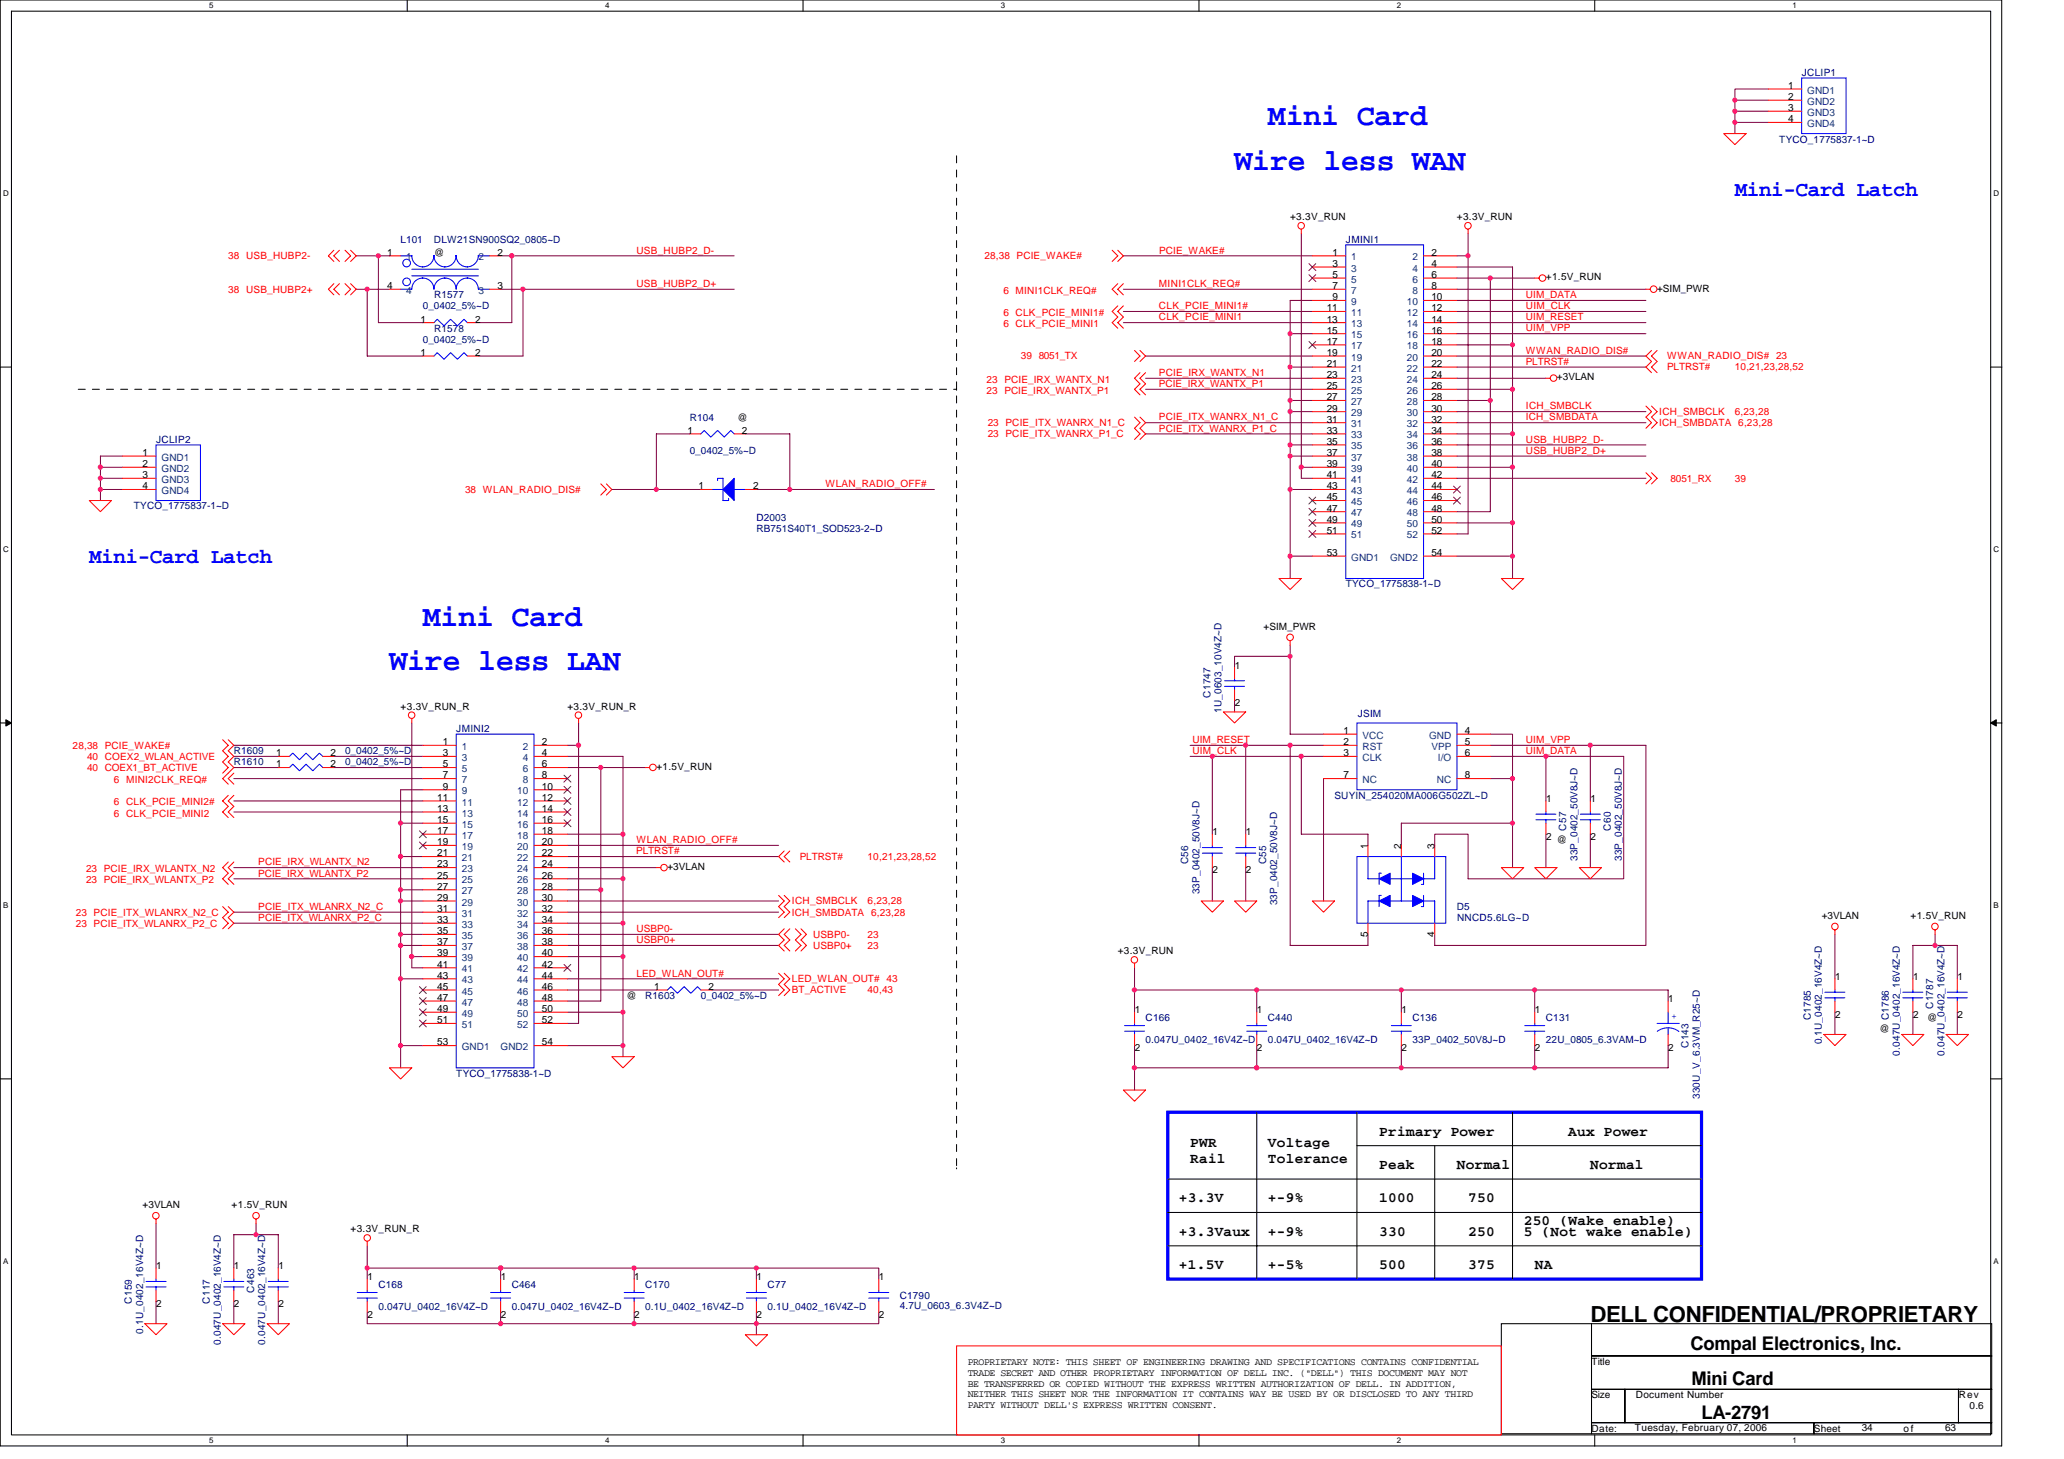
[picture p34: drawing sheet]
<svg xmlns="http://www.w3.org/2000/svg" width="297mm" height="210mm" viewBox="0 0 297 210" stroke-linecap="round" stroke-linejoin="round" font-family="sans-serif">
<defs><g id="words">
<g font-size="4.3" fill="#00f">
<text x="182.5" y="18">Mini Card</text>
<text x="177.7" y="24.4">Wire less WAN</text>
<text x="60.9" y="90">Mini Card</text>
<text x="56" y="96.4">Wire less LAN</text>
</g>
<text font-size="3.2" x="228.9" y="190.2">DELL CONFIDENTIAL/PROPRIETARY</text>
<g font-size="3" fill="#00f">
<text x="249.7" y="28.2">Mini-Card Latch</text>
<text x="12.8" y="81">Mini-Card Latch</text>
</g>
<g font-size="2.7">
<text x="243.3" y="194.2">Compal Electronics, Inc.</text>
<text x="243.4" y="199.2">Mini Card</text>
<text x="244.9" y="204.2">LA-2791</text>
</g>
<g font-size="2.1">
<text x="171.3" y="167.3">Rail</text>
<text x="171.3" y="165">PWR</text>
<text x="182.5" y="165">Voltage</text>
<text x="182.5" y="167.3">Tolerance</text>
<text x="198.5" y="163.4">Primary Power</text>
<text x="225.7" y="163.4">Aux Power</text>
<text x="169.7" y="173">+3.3V</text>
<text x="182.5" y="173">+-9%</text>
<text x="198.5" y="168.2">Peak</text>
<text x="198.5" y="173">1000</text>
<text x="209.7" y="168.2">Normal</text>
<text x="211.3" y="173">750</text>
<text x="228.9" y="168.2">Normal</text>
<text x="169.7" y="177.8">+3.3Vaux</text>
<text x="182.5" y="177.8">+-9%</text>
<text x="198.5" y="177.8">330</text>
<text x="211.3" y="177.8">250</text>
<text x="219.3" y="176.2">250 (Wake enable)</text>
<text x="219.3" y="177.8">5 (Not wake enable)</text>
<text x="169.7" y="182.6">+1.5V</text>
<text x="182.5" y="182.6">+-5%</text>
<text x="198.5" y="182.6">500</text>
<text x="211.3" y="182.6">375</text>
<text x="220.9" y="182.6">NA</text>
</g>
<g font-size="1.4" fill="#000080">
<text x="259.3" y="10.9">JCLIP1</text>
<text x="256.1" y="20.5">TYCO_1775837-1~D</text>
<text x="57.7" y="34.9">L101</text>
<text x="62.5" y="34.9">DLW21SN900SQ2_0805~D</text>
<text x="193.7" y="34.9">JMINI1</text>
<text x="60.9" y="44.5">0_0402_5%~D</text>
<text x="62.5" y="47.7">R1578</text>
<text x="62.5" y="42.9">R1577</text>
<text x="60.9" y="49.3">0_0402_5%~D</text>
<text x="22.5" y="63.7">JCLIP2</text>
<text x="99.3" y="60.5">R104</text>
<text x="99.3" y="65.3">0_0402_5%~D</text>
<text x="19.3" y="73.3">TYCO_1775837-1~D</text>
<text x="108.9" y="74.9">D2003</text>
<text x="108.9" y="76.5">RB751S40T1_SOD523-2~D</text>
<text x="193.7" y="84.5">TYCO_1775838-1~D</text>
<text x="174.2" y="100.4" transform="rotate(-90 174.2 100.4)">C1747</text>
<text x="65.7" y="105.3">JMINI2</text>
<text x="175.8" y="102.6" transform="rotate(-90 175.8 102.6)">1U_0603_10V4Z~D</text>
<text x="195.4" y="103.1">JSIM</text>
<text x="33.7" y="108.5">R1609</text>
<text x="33.7" y="110.1">R1610</text>
<text x="49.7" y="108.5">0_0402_5%~D</text>
<text x="49.7" y="110.1">0_0402_5%~D</text>
<text x="192.1" y="114.9">SUYIN_254020MA006G502ZL~D</text>
<text x="225.4" y="119.5" transform="rotate(-90 225.4 119.5)">C57</text>
<text x="231.8" y="119.5" transform="rotate(-90 231.8 119.5)">C60</text>
<text x="171" y="124.3" transform="rotate(-90 171 124.3)">C56</text>
<text x="182.2" y="124.3" transform="rotate(-90 182.2 124.3)">C55</text>
<text x="227" y="123.9" transform="rotate(-90 227 123.9)">33P_0402_50V8J~D</text>
<text x="233.4" y="123.9" transform="rotate(-90 233.4 123.9)">33P_0402_50V8J~D</text>
<text x="172.6" y="128.7" transform="rotate(-90 172.6 128.7)">33P_0402_50V8J~D</text>
<text x="183.8" y="130.3" transform="rotate(-90 183.8 130.3)">33P_0402_50V8J~D</text>
<text x="209.7" y="130.9">D5</text>
<text x="209.7" y="132.5">NNCD5.6LG~D</text>
<text x="92.9" y="143.7">R1603</text>
<text x="100.9" y="143.7">0_0402_5%~D</text>
<text x="164.9" y="146.9">C166</text>
<text x="182.5" y="146.9">C440</text>
<text x="203.3" y="146.9">C136</text>
<text x="222.5" y="146.9">C131</text>
<text x="260.6" y="146.7" transform="rotate(-90 260.6 146.7)">C1785</text>
<text x="271.8" y="146.7" transform="rotate(-90 271.8 146.7)">C1786</text>
<text x="278.2" y="145.1" transform="rotate(-90 278.2 145.1)">C1787</text>
<text x="65.7" y="154.9">TYCO_1775838-1~D</text>
<text x="164.9" y="150.1">0.047U_0402_16V4Z~D</text>
<text x="182.5" y="150.1">0.047U_0402_16V4Z~D</text>
<text x="203.3" y="150.1">33P_0402_50V8J~D</text>
<text x="222.5" y="150.1">22U_0805_6.3VAM~D</text>
<text x="243" y="150.7" transform="rotate(-90 243 150.7)">C143</text>
<text x="262.2" y="150.3" transform="rotate(-90 262.2 150.3)">0.1U_0402_16V4Z~D</text>
<text x="273.4" y="151.9" transform="rotate(-90 273.4 151.9)">0.047U_0402_16V4Z~D</text>
<text x="279.8" y="151.9" transform="rotate(-90 279.8 151.9)">0.047U_0402_16V4Z~D</text>
<text x="244.6" y="158.1" transform="rotate(-90 244.6 158.1)">330U_V_6.3VM_R25~D</text>
<text x="36.6" y="185.9" transform="rotate(-90 36.6 185.9)">C463</text>
<text x="54.5" y="185.3">C168</text>
<text x="73.7" y="185.3">C464</text>
<text x="92.9" y="185.3">C170</text>
<text x="110.5" y="185.3">C77</text>
<text x="19" y="187.6" transform="rotate(-90 19 187.6)">C159</text>
<text x="20.6" y="191.9" transform="rotate(-90 20.6 191.9)">0.1U_0402_16V4Z~D</text>
<text x="30.2" y="187.6" transform="rotate(-90 30.2 187.6)">C117</text>
<text x="54.5" y="188.5">0.047U_0402_16V4Z~D</text>
<text x="73.7" y="188.5">0.047U_0402_16V4Z~D</text>
<text x="92.9" y="188.5">0.1U_0402_16V4Z~D</text>
<text x="110.5" y="188.5">0.1U_0402_16V4Z~D</text>
<text x="129.5" y="186.9">C1790</text>
<text x="129.5" y="188.4">4.7U_0603_6.3V4Z~D</text>
<text x="31.8" y="193.5" transform="rotate(-90 31.8 193.5)">0.047U_0402_16V4Z~D</text>
<text x="38.2" y="193.5" transform="rotate(-90 38.2 193.5)">0.047U_0402_16V4Z~D</text>
</g>
<g font-size="1.4">
<text x="257.4" y="12.8">1</text>
<text x="257.4" y="14.4">2</text>
<text x="257.4" y="16">3</text>
<text x="257.4" y="17.6">4</text>
<text x="185.7" y="31.7">+3.3V_RUN</text>
<text x="209.7" y="31.7">+3.3V_RUN</text>
<text x="55.7" y="36.8">1</text>
<text x="55.7" y="41.6">4</text>
<text x="62.5" y="36.8">@</text>
<text x="71.6" y="41.6">3</text>
<text x="71.6" y="36.8">2</text>
<text x="191.7" y="36.8">1</text>
<text x="191.7" y="38.4">3</text>
<text x="191.7" y="40">5</text>
<text x="191.7" y="41.6">7</text>
<text x="206" y="36.8">2</text>
<text x="206" y="38.4">4</text>
<text x="206" y="40">6</text>
<text x="206" y="41.6">8</text>
<text x="222.5" y="40.3">+1.5V_RUN</text>
<text x="238.5" y="42">+SIM_PWR</text>
<text x="60.5" y="46.4">1</text>
<text x="68.4" y="46.4">2</text>
<text x="190.9" y="44.8">11</text>
<text x="190.9" y="46.4">13</text>
<text x="190.9" y="48">15</text>
<text x="191.7" y="43.2">9</text>
<text x="206" y="43.2">10</text>
<text x="206" y="44.8">12</text>
<text x="206" y="46.4">14</text>
<text x="206" y="48">16</text>
<text x="60.5" y="51.2">1</text>
<text x="68.4" y="51.2">2</text>
<text x="190.9" y="49.6">17</text>
<text x="190.9" y="51.2">19</text>
<text x="190.9" y="52.8">21</text>
<text x="206" y="49.6">18</text>
<text x="206" y="51.2">20</text>
<text x="206" y="52.8">22</text>
<text x="190.9" y="54.4">23</text>
<text x="190.9" y="56">25</text>
<text x="190.9" y="57.6">27</text>
<text x="190.9" y="59.2">29</text>
<text x="206" y="54.4">24</text>
<text x="206" y="56">26</text>
<text x="206" y="57.6">28</text>
<text x="206" y="59.2">30</text>
<text x="224.1" y="54.7">+3VLAN</text>
<text x="20.5" y="65.6">1</text>
<text x="98.9" y="62.4">1</text>
<text x="106.1" y="60.5">@</text>
<text x="106.8" y="62.4">2</text>
<text x="190.9" y="60.8">31</text>
<text x="190.9" y="62.4">33</text>
<text x="190.9" y="64">35</text>
<text x="190.9" y="65.6">37</text>
<text x="206" y="60.8">32</text>
<text x="206" y="62.4">34</text>
<text x="206" y="64">36</text>
<text x="206" y="65.6">38</text>
<text x="20.5" y="67.2">2</text>
<text x="20.5" y="68.8">3</text>
<text x="20.5" y="70.4">4</text>
<text x="100.5" y="70.4">1</text>
<text x="108.4" y="70.4">2</text>
<text x="190.9" y="67.2">39</text>
<text x="190.9" y="68.8">41</text>
<text x="190.9" y="70.4">43</text>
<text x="190.9" y="72">45</text>
<text x="206" y="67.2">40</text>
<text x="206" y="68.8">42</text>
<text x="206" y="70.4">44</text>
<text x="206" y="72">46</text>
<text x="190.9" y="73.6">47</text>
<text x="190.9" y="75.2">49</text>
<text x="190.9" y="76.8">51</text>
<text x="206" y="73.6">48</text>
<text x="206" y="75.2">50</text>
<text x="206" y="76.8">52</text>
<text x="190.9" y="80">53</text>
<text x="206" y="80">54</text>
<text x="181.8" y="90.6">+SIM_PWR</text>
<text x="177.7" y="96.2">1</text>
<text x="177.7" y="101.6">2</text>
<text x="57.7" y="102.1">+3.3V_RUN_R</text>
<text x="63.7" y="107.2">1</text>
<text x="78" y="107.2">2</text>
<text x="81.7" y="102.1">+3.3V_RUN_R</text>
<text x="193.4" y="105.6">1</text>
<text x="193.4" y="107.2">2</text>
<text x="210.8" y="107.2">5</text>
<text x="210.8" y="105.6">4</text>
<text x="39.7" y="108.8">1</text>
<text x="39.7" y="110.4">1</text>
<text x="47.6" y="108.8">2</text>
<text x="47.6" y="110.4">2</text>
<text x="63.7" y="108.8">3</text>
<text x="63.7" y="110.4">5</text>
<text x="63.7" y="112">7</text>
<text x="63.7" y="113.6">9</text>
<text x="78" y="113.6">10</text>
<text x="78" y="108.8">4</text>
<text x="78" y="110.4">6</text>
<text x="78" y="112">8</text>
<text x="94.5" y="110.7">+1.5V_RUN</text>
<text x="193.4" y="108.8">3</text>
<text x="193.4" y="112">7</text>
<text x="210.8" y="108.8">6</text>
<text x="210.8" y="112">8</text>
<text x="62.9" y="115.2">11</text>
<text x="62.9" y="116.8">13</text>
<text x="62.9" y="118.4">15</text>
<text x="62.9" y="120">17</text>
<text x="78" y="115.2">12</text>
<text x="78" y="116.8">14</text>
<text x="78" y="118.4">16</text>
<text x="78" y="120">18</text>
<text x="222.5" y="115.4">1</text>
<text x="228.9" y="115.4">1</text>
<text x="62.9" y="121.6">19</text>
<text x="62.9" y="123.2">21</text>
<text x="62.9" y="124.8">23</text>
<text x="78" y="121.6">20</text>
<text x="78" y="123.2">22</text>
<text x="78" y="124.8">24</text>
<text x="96.1" y="125.2">+3VLAN</text>
<text x="174.5" y="120.2">1</text>
<text x="174.5" y="125.6">2</text>
<text x="179.3" y="120.2">1</text>
<text x="179.3" y="125.6">2</text>
<text x="196.8" y="122.1" transform="rotate(-90 196.8 122.1)">1</text>
<text x="201.7" y="122.1" transform="rotate(-90 201.7 122.1)">2</text>
<text x="206.5" y="122.1" transform="rotate(-90 206.5 122.1)">3</text>
<text x="222.5" y="120.8">2</text>
<text x="224.1" y="121.3">@</text>
<text x="228.9" y="120.8">2</text>
<text x="62.9" y="126.4">25</text>
<text x="62.9" y="128">27</text>
<text x="62.9" y="129.6">29</text>
<text x="62.9" y="131.2">31</text>
<text x="78" y="126.4">26</text>
<text x="78" y="128">28</text>
<text x="78" y="129.6">30</text>
<text x="78" y="131.2">32</text>
<text x="62.9" y="132.8">33</text>
<text x="62.9" y="134.4">35</text>
<text x="62.9" y="136">37</text>
<text x="62.9" y="137.6">39</text>
<text x="78" y="132.8">34</text>
<text x="78" y="134.4">36</text>
<text x="78" y="136">38</text>
<text x="78" y="137.6">40</text>
<text x="160.9" y="137.3">+3.3V_RUN</text>
<text x="196.8" y="134.7" transform="rotate(-90 196.8 134.7)">5</text>
<text x="206.5" y="134.7" transform="rotate(-90 206.5 134.7)">4</text>
<text x="262.2" y="132.2">+3VLAN</text>
<text x="275" y="132.2">+1.5V_RUN</text>
<text x="62.9" y="139.2">41</text>
<text x="62.9" y="140.8">43</text>
<text x="62.9" y="142.4">45</text>
<text x="62.9" y="144">47</text>
<text x="78" y="139.2">42</text>
<text x="78" y="140.8">44</text>
<text x="78" y="142.4">46</text>
<text x="78" y="144">48</text>
<text x="90.1" y="143.7">@</text>
<text x="94.1" y="142.4">1</text>
<text x="102" y="142.4">2</text>
<text x="264.1" y="141">1</text>
<text x="275.3" y="141">1</text>
<text x="281.7" y="141">1</text>
<text x="62.9" y="145.6">49</text>
<text x="62.9" y="147.2">51</text>
<text x="78" y="145.6">50</text>
<text x="78" y="147.2">52</text>
<text x="163.3" y="145.8">1</text>
<text x="180.9" y="145.8">1</text>
<text x="201.7" y="145.8">1</text>
<text x="220.9" y="145.8">1</text>
<text x="240.1" y="144.2">1</text>
<text x="264.1" y="146.4">2</text>
<text x="270.5" y="148.5">@</text>
<text x="275.3" y="146.4">2</text>
<text x="277.4" y="146.9">@</text>
<text x="281.7" y="146.4">2</text>
<text x="62.9" y="150.4">53</text>
<text x="78" y="150.4">54</text>
<text x="163.3" y="151.2">2</text>
<text x="180.9" y="151.2">2</text>
<text x="201.7" y="151.2">2</text>
<text x="220.9" y="151.2">2</text>
<text x="240.1" y="151.2">2</text>
<text x="20.5" y="173.8">+3VLAN</text>
<text x="33.3" y="173.8">+1.5V_RUN</text>
<text x="50.5" y="177.3">+3.3V_RUN_R</text>
<text x="22.5" y="182.6">1</text>
<text x="33.7" y="182.6">1</text>
<text x="40.1" y="182.6">1</text>
<text x="52.9" y="184.2">1</text>
<text x="72.1" y="184.2">1</text>
<text x="91.3" y="184.2">1</text>
<text x="108.9" y="184.2">1</text>
<text x="126.5" y="184.2">1</text>
<text x="22.5" y="188">2</text>
<text x="33.7" y="188">2</text>
<text x="40.1" y="188">2</text>
<text x="52.9" y="189.7">2</text>
<text x="72.1" y="189.7">2</text>
<text x="91.3" y="189.7">2</text>
<text x="108.9" y="189.7">2</text>
<text x="126.5" y="189.7">2</text>
<text x="139.3" y="196.4">PROPRIETARY NOTE: THIS SHEET OF ENGINEERING DRAWING AND SPECIFICATIONS CONTAINS CONFIDENTIAL</text>
<text x="139.3" y="197.9">TRADE SECRET AND OTHER PROPRIETARY INFORMATION OF DELL INC. (&quot;DELL&quot;) THIS DOCUMENT MAY NOT</text>
<text x="229" y="196.4">Title</text>
<text x="139.3" y="199.5">BE TRANSFERRED OR COPIED WITHOUT THE EXPRESS WRITTEN AUTHORIZATION OF DELL. IN ADDITION,</text>
<text x="139.3" y="201">NEITHER THIS SHEET NOR THE INFORMATION IT CONTAINS WAY BE USED BY OR DISCLOSED TO ANY THIRD</text>
<text x="139.3" y="202.6">PARTY WITHOUT DELL'S EXPRESS WRITTEN CONSENT.</text>
<text x="229" y="201.2">Size</text>
<text x="235.4" y="201.2">Document Number</text>
<text x="281.9" y="201.2">Rev</text>
<text x="283.4" y="202.8">0.6</text>
<text x="229" y="206">Date:</text>
<text x="235.3" y="205.8">Tuesday, February 07, 2006</text>
<text x="261" y="206">Sheet</text>
<text x="267.9" y="205.8">34</text>
<text x="274" y="206">of</text>
<text x="279.9" y="205.8">63</text>
</g>
<g font-size="1.4" fill="#004080">
<text x="260.1" y="13.5">GND1</text>
<text x="260.1" y="15.1">GND2</text>
<text x="260.1" y="16.7">GND3</text>
<text x="260.1" y="18.3">GND4</text>
<text x="58.5" y="37.5">1</text>
<text x="68.9" y="37.5">2</text>
<text x="194.5" y="37.5">1</text>
<text x="194.5" y="39.1">3</text>
<text x="194.5" y="40.7">5</text>
<text x="203.3" y="37.5">2</text>
<text x="203.3" y="39.1">4</text>
<text x="203.3" y="40.7">6</text>
<text x="58.5" y="42.3">4</text>
<text x="68.9" y="42.3">3</text>
<text x="194.5" y="42.3">7</text>
<text x="194.5" y="43.9">9</text>
<text x="194.5" y="45.5">11</text>
<text x="194.5" y="47.1">13</text>
<text x="202.5" y="43.9">10</text>
<text x="202.5" y="45.5">12</text>
<text x="202.5" y="47.1">14</text>
<text x="203.3" y="42.3">8</text>
<text x="194.5" y="48.7">15</text>
<text x="194.5" y="50.3">17</text>
<text x="194.5" y="51.9">19</text>
<text x="194.5" y="53.5">21</text>
<text x="202.5" y="48.7">16</text>
<text x="202.5" y="50.3">18</text>
<text x="202.5" y="51.9">20</text>
<text x="202.5" y="53.5">22</text>
<text x="194.5" y="55.1">23</text>
<text x="194.5" y="56.7">25</text>
<text x="194.5" y="58.3">27</text>
<text x="194.5" y="59.9">29</text>
<text x="202.5" y="55.1">24</text>
<text x="202.5" y="56.7">26</text>
<text x="202.5" y="58.3">28</text>
<text x="202.5" y="59.9">30</text>
<text x="194.5" y="61.5">31</text>
<text x="194.5" y="63.1">33</text>
<text x="194.5" y="64.7">35</text>
<text x="202.5" y="61.5">32</text>
<text x="202.5" y="63.1">34</text>
<text x="202.5" y="64.7">36</text>
<text x="23.3" y="66.3">GND1</text>
<text x="23.3" y="67.9">GND2</text>
<text x="23.3" y="69.5">GND3</text>
<text x="23.3" y="71.1">GND4</text>
<text x="194.5" y="66.3">37</text>
<text x="194.5" y="67.9">39</text>
<text x="194.5" y="69.5">41</text>
<text x="194.5" y="71.1">43</text>
<text x="202.5" y="66.3">38</text>
<text x="202.5" y="67.9">40</text>
<text x="202.5" y="69.5">42</text>
<text x="202.5" y="71.1">44</text>
<text x="194.5" y="72.7">45</text>
<text x="194.5" y="74.3">47</text>
<text x="194.5" y="75.9">49</text>
<text x="194.5" y="77.5">51</text>
<text x="202.5" y="72.7">46</text>
<text x="202.5" y="74.3">48</text>
<text x="202.5" y="75.9">50</text>
<text x="202.5" y="77.5">52</text>
<text x="194.5" y="80.7">GND1</text>
<text x="200.1" y="80.7">GND2</text>
<text x="66.5" y="107.9">1</text>
<text x="75.2" y="107.9">2</text>
<text x="196.1" y="106.3">VCC</text>
<text x="196.1" y="107.9">RST</text>
<text x="205.7" y="106.3">GND</text>
<text x="206" y="107.9">VPP</text>
<text x="66.5" y="109.5">3</text>
<text x="66.5" y="111.1">5</text>
<text x="66.5" y="112.7">7</text>
<text x="75.2" y="109.5">4</text>
<text x="75.2" y="111.1">6</text>
<text x="75.2" y="112.7">8</text>
<text x="196.1" y="109.5">CLK</text>
<text x="196.1" y="112.7">NC</text>
<text x="206.8" y="112.7">NC</text>
<text x="206.9" y="109.5">I/O</text>
<text x="66.5" y="114.3">9</text>
<text x="66.5" y="115.9">11</text>
<text x="66.5" y="117.5">13</text>
<text x="66.5" y="119.1">15</text>
<text x="74.4" y="114.3">10</text>
<text x="74.4" y="115.9">12</text>
<text x="74.4" y="117.5">14</text>
<text x="74.4" y="119.1">16</text>
<text x="66.5" y="120.7">17</text>
<text x="66.5" y="122.3">19</text>
<text x="66.5" y="123.9">21</text>
<text x="66.5" y="125.5">23</text>
<text x="74.4" y="120.7">18</text>
<text x="74.4" y="122.3">20</text>
<text x="74.4" y="123.9">22</text>
<text x="74.4" y="125.5">24</text>
<text x="66.5" y="127.1">25</text>
<text x="66.5" y="128.7">27</text>
<text x="66.5" y="130.3">29</text>
<text x="66.5" y="131.9">31</text>
<text x="74.4" y="127.1">26</text>
<text x="74.4" y="128.7">28</text>
<text x="74.4" y="130.3">30</text>
<text x="74.4" y="131.9">32</text>
<text x="66.5" y="133.5">33</text>
<text x="66.5" y="135.1">35</text>
<text x="66.5" y="136.7">37</text>
<text x="74.4" y="133.5">34</text>
<text x="74.4" y="135.1">36</text>
<text x="74.4" y="136.7">38</text>
<text x="66.5" y="138.3">39</text>
<text x="66.5" y="139.9">41</text>
<text x="66.5" y="141.5">43</text>
<text x="66.5" y="143.1">45</text>
<text x="74.4" y="138.3">40</text>
<text x="74.4" y="139.9">42</text>
<text x="74.4" y="141.5">44</text>
<text x="74.4" y="143.1">46</text>
<text x="66.5" y="144.7">47</text>
<text x="66.5" y="146.3">49</text>
<text x="66.5" y="147.9">51</text>
<text x="74.4" y="144.7">48</text>
<text x="74.4" y="146.3">50</text>
<text x="74.4" y="147.9">52</text>
<text x="66.5" y="151.1">GND1</text>
<text x="72" y="151.1">GND2</text>
</g>
<g font-size="1.4" fill="#f00">
<text x="32.8" y="37.3">38 USB_HUBP2-</text>
<text x="91.6" y="36.5">USB_HUBP2_D-</text>
<text x="91.6" y="41.3">USB_HUBP2_D+</text>
<text x="141.7" y="37.3">28,38 PCIE_WAKE#</text>
<text x="166.8" y="41.3">MINI1CLK_REQ#</text>
<text x="166.8" y="36.5">PCIE_WAKE#</text>
<text x="32.8" y="42.1">38 USB_HUBP2+</text>
<text x="144.4" y="47.1">6 CLK_PCIE_MINI1</text>
<text x="144.4" y="45.5">6 CLK_PCIE_MINI1#</text>
<text x="144.4" y="42.3">6 MINI1CLK_REQ#</text>
<text x="166.8" y="44.5">CLK_PCIE_MINI1#</text>
<text x="166.8" y="46.1">CLK_PCIE_MINI1</text>
<text x="219.6" y="42.9">UIM_DATA</text>
<text x="219.6" y="44.5">UIM_CLK</text>
<text x="219.6" y="46.1">UIM_RESET</text>
<text x="219.6" y="47.7">UIM_VPP</text>
<text x="146.9" y="51.7">39</text>
<text x="149.5" y="51.7">8051_TX</text>
<text x="219.6" y="52.5">PLTRST#</text>
<text x="219.6" y="50.9">WWAN_RADIO_DIS#</text>
<text x="239.9" y="53.3">PLTRST#</text>
<text x="239.9" y="51.7">WWAN_RADIO_DIS# 23</text>
<text x="249.7" y="53.3">10,21,23,28,52</text>
<text x="142" y="55.1">23 PCIE_IRX_WANTX_N1</text>
<text x="142" y="56.7">23 PCIE_IRX_WANTX_P1</text>
<text x="166.8" y="54.1">PCIE_IRX_WANTX_N1</text>
<text x="166.8" y="55.7">PCIE_IRX_WANTX_P1</text>
<text x="219.6" y="58.9">ICH_SMBCLK</text>
<text x="238.8" y="59.7">ICH_SMBCLK</text>
<text x="249.7" y="59.7">6,23,28</text>
<text x="142.2" y="61.3">23 PCIE_ITX_WANRX_N1_C</text>
<text x="142.2" y="62.9">23 PCIE_ITX_WANRX_P1_C</text>
<text x="166.8" y="60.5">PCIE_ITX_WANRX_N1_C</text>
<text x="166.8" y="62.1">PCIE_ITX_WANRX_P1_C</text>
<text x="219.6" y="65.3">USB_HUBP2_D+</text>
<text x="219.6" y="63.7">USB_HUBP2_D-</text>
<text x="219.6" y="60.5">ICH_SMBDATA</text>
<text x="238.8" y="61.3">ICH_SMBDATA 6,23,28</text>
<text x="66.9" y="70.9">38 WLAN_RADIO_DIS#</text>
<text x="118.8" y="70.1">WLAN_RADIO_OFF#</text>
<text x="240.4" y="69.3">8051_RX</text>
<text x="249.7" y="69.3">39</text>
<text x="10.5" y="107.7">28,38 PCIE_WAKE#</text>
<text x="171.6" y="106.9">UIM_RESET</text>
<text x="219.6" y="106.9">UIM_VPP</text>
<text x="12.5" y="110.9">40 COEX1_BT_ACTIVE</text>
<text x="12.5" y="109.3">40 COEX2_WLAN_ACTIVE</text>
<text x="16.4" y="112.7">6 MINI2CLK_REQ#</text>
<text x="171.6" y="108.5">UIM_CLK</text>
<text x="219.6" y="108.5">UIM_DATA</text>
<text x="16.4" y="117.5">6 CLK_PCIE_MINI2</text>
<text x="16.4" y="115.9">6 CLK_PCIE_MINI2#</text>
<text x="12.4" y="125.5">23 PCIE_IRX_WLANTX_N2</text>
<text x="37.2" y="124.5">PCIE_IRX_WLANTX_N2</text>
<text x="91.6" y="122.9">PLTRST#</text>
<text x="91.6" y="121.3">WLAN_RADIO_OFF#</text>
<text x="115.1" y="123.7">PLTRST#</text>
<text x="124.9" y="123.7">10,21,23,28,52</text>
<text x="10.9" y="131.7">23 PCIE_ITX_WLANRX_N2_C</text>
<text x="12.4" y="127.1">23 PCIE_IRX_WLANTX_P2</text>
<text x="37.2" y="126.1">PCIE_IRX_WLANTX_P2</text>
<text x="37.2" y="130.9">PCIE_ITX_WLANRX_N2_C</text>
<text x="114" y="130.1">ICH_SMBCLK</text>
<text x="114" y="131.7">ICH_SMBDATA 6,23,28</text>
<text x="124.9" y="130.1">6,23,28</text>
<text x="10.9" y="133.3">23 PCIE_ITX_WLANRX_P2_C</text>
<text x="37.2" y="132.5">PCIE_ITX_WLANRX_P2_C</text>
<text x="91.6" y="135.7">USBP0+</text>
<text x="91.6" y="134.1">USBP0-</text>
<text x="117" y="134.9">USBP0-</text>
<text x="117" y="136.5">USBP0+</text>
<text x="124.9" y="134.9">23</text>
<text x="124.9" y="136.5">23</text>
<text x="91.6" y="140.5">LED_WLAN_OUT#</text>
<text x="114" y="141.3">LED_WLAN_OUT# 43</text>
<text x="114" y="142.9">BT_ACTIVE</text>
<text x="124.9" y="142.9">40,43</text>
</g>
<text font-size="1.4" fill="#00f" x="240.6" y="146.6">+</text>
<g font-size="1.1">
<text x="30.1" y="1.2">5</text>
<text x="87.1" y="1.2">4</text>
<text x="144" y="1.2">3</text>
<text x="201" y="1.2">2</text>
<text x="258" y="1.2">1</text>
<text x=".4" y="28.2">D</text>
<text x="286.9" y="28.2">D</text>
<text x=".4" y="79.4">C</text>
<text x="286.9" y="79.4">C</text>
<text x=".4" y="130.6">B</text>
<text x="286.9" y="130.6">B</text>
<text x=".4" y="181.8">A</text>
<text x="286.9" y="181.8">A</text>
<text x="30.1" y="207.6">5</text>
<text x="87.1" y="207.6">4</text>
<text x="144" y="207.6">3</text>
<text x="201" y="207.6">2</text>
<text x="258" y="207.6">1</text>
</g>
</g></defs>
<path d="M0 0h288.1v208h-288.1zM1.6 1.6h284.9v204.8h-284.9z" fill="none" stroke="#000" stroke-width=".15"/>
<g fill="#fff">
<path d="M30.1 .2h.6v1.2h-.6z"/>
<path d="M30.1 206.6h.6v1.3h-.6z"/>
</g>
<path d="M58.6 0v1.6M58.6 206.4v1.6" fill="none" stroke="#000" stroke-width=".15"/>
<g fill="#fff">
<path d="M87.1 .2h.6v1.2h-.6z"/>
<path d="M87.1 206.6h.6v1.3h-.6z"/>
</g>
<path d="M115.6 0v1.6M115.6 206.4v1.6" fill="none" stroke="#000" stroke-width=".15"/>
<g fill="#fff">
<path d="M144 .2h.6v1.2h-.6z"/>
<path d="M144 206.6h.6v1.3h-.6z"/>
</g>
<path d="M172.5 0v1.6M172.5 206.4v1.6" fill="none" stroke="#000" stroke-width=".15"/>
<g fill="#fff">
<path d="M201 .2h.6v1.2h-.6z"/>
<path d="M201 206.6h.6v1.3h-.6z"/>
</g>
<path d="M229.5 0v1.6M229.5 206.4v1.6" fill="none" stroke="#000" stroke-width=".15"/>
<g fill="#fff">
<path d="M258 .2h.6v1.2h-.6z"/>
<path d="M258 206.6h.6v1.3h-.6z"/>
<path d="M.4 27.2h.8v1.3h-.8z"/>
<path d="M286.9 27.2h.8v1.3h-.8z"/>
<path d="M.4 78.4h.8v1.3h-.8z"/>
<path d="M286.9 78.4h.8v1.3h-.8z"/>
</g>
<path d="M0 52.8h1.6M286.5 52.8h1.6" fill="none" stroke="#000" stroke-width=".15"/>
<g fill="#fff">
<path d="M.4 129.6h.8v1.3h-.8z"/>
<path d="M286.9 129.6h.7v1.3h-.7z"/>
</g>
<path d="M0 104h1.6M286.5 104h1.6" fill="none" stroke="#000" stroke-width=".15"/>
<path d="M.8 103.5l.8 .5-.8 .5zM286.5 104l.8-.5v1z" fill="#000" stroke="#000" stroke-width=".14"/>
<g fill="#fff">
<path d="M.4 180.8h.8v1.3h-.8z"/>
<path d="M286.9 180.8h.7v1.3h-.7z"/>
</g>
<g fill="none" stroke="#000" stroke-width=".15">
<path d="M0 155.2h1.6M286.5 155.2h1.6M168.1 179.2h76.8M168.1 169.6h76.8M168.1 174.4h76.8M180.9 160v24M195.3 160v24M195.3 164.8h49.6M206.5 164.8v19.2M217.7 160v24M216.1 190.4h12.9v15.9h-12.9zM229 190.4h57.6v4.7h-57.6z"/>
<path d="M229 195.1h57.6v4.8h-57.6zM229 199.9h4.8v4.8h-4.8zM233.8 199.9h48.1v4.8h-48.1zM281.9 199.9h4.7v4.8h-4.7zM229 204.7h32v1.6h-32zM261 204.7h25.6v1.6h-25.6z"/>
</g>
<g fill="none" stroke="#800040" stroke-width=".15">
<path d="M249.7 14.4v1.6h4.8M249.7 16v1.6h4.8M249.7 17.6v1.6M249.7 14.4h4.8M254.5 12.8h-4.8v1.6M51.3 36.8h4.7M54.5 36.8v9.6h6.4M72 36.8h33.7M73.7 36.8v9.6h-4.8M161.7 36.8h27.2M187.3 33.6v35.2h1.6M209.7 38.4h8v44.8"/>
<path d="M209.7 36.8h1.6M211.3 33.6v43.2h-1.6M51.3 41.6h4.7M52.8 41.6v9.6h8.1M72 41.6h33.7M75.3 41.6v9.6h-6.4M161.7 41.6h27.2M161.7 44.8h27.2M161.7 46.4h27.2M164.9 51.2h24M164.9 54.4h24M164.9 56h24"/>
<path d="M185.7 48h3.2M185.7 59.2h3.2M185.7 57.6h3.2M185.7 52.8h3.2M188.9 43.2h-3.2v40M209.7 43.2h27.2M209.7 48h27.2M209.7 59.2h27.2M209.7 49.6h8M209.7 51.2h27.2M209.7 41.6h27.2M209.7 44.8h27.2"/>
<path d="M209.7 46.4h27.2M209.7 54.4h12.8M209.7 56h8M209.7 57.6h4.8M209.7 52.8h27.2M209.7 40h11.2M214.5 40v33.6h-4.8M14.5 67.2v1.6h3.1M14.5 68.8v1.6h3.1M14.5 70.4v1.6M17.6 65.6h-3.1v1.6h3.1M88.1 70.4h12.8"/>
<path d="M99.3 62.4h-4.8v8M107.3 62.4h6.4v8M108.9 70.4h25.6M164.9 60.8h24M164.9 62.4h24M185.7 65.6h3.2M185.7 64h3.2M185.7 70.4h3.2M187.3 67.2h1.6M209.7 65.6h27.2M209.7 64h27.2M209.7 60.8h27.2"/>
<path d="M209.7 68.8h27.2M209.7 62.4h8M209.7 75.2h8M209.7 67.2h8M185.7 92.8v12.8h4.8M185.7 80h3.2M185.7 94.4h-8v1.6M209.7 80h8M33.7 107.2h27.2M33.7 110.4h6.3M33.7 108.8h6.3M33.7 115.2h27.2"/>
<path d="M33.7 116.8h27.2M33.7 112h27.2M48 110.4h12.9M48 108.8h12.9M57.7 118.4h3.2M59.3 104v35.2h1.6M60.9 113.6h-3.2v40M81.7 108.8h8v43.2M81.7 107.2h1.6M81.7 110.4h11.2M83.3 104v43.2h-1.6M86.5 110.4v33.6h-4.8"/>
<path d="M171.3 107.2h19.2M171.3 108.8h19.2M174.5 108.8v11.2M177.7 100.8v1.6M179.3 107.2v12.8M185.7 107.2v28.8h11.2v-1.6M187.3 108.8v11.2h9.6v1.6M190.5 112v17.6M214.5 105.6h3.2v6.4M214.5 112h3.2v6.4M214.5 107.2h22.4v28.8h-30.4v-1.6M214.5 108.8h19.2v17.6h-22.4v-6.4h-4.8v1.6"/>
<path d="M217.7 118.4v6.4M217.7 118.4h-16v3.2M222.5 108.8v6.4M228.9 107.2v8M33.7 124.8h27.2M33.7 126.4h27.2M33.7 131.2h27.2M33.7 132.8h27.2M57.7 129.6h3.2M57.7 136h3.2M57.7 128h3.2M57.7 123.2h3.2"/>
<path d="M57.7 134.4h3.2M59.3 137.6h1.6M81.7 129.6h30.4M81.7 137.6h8M81.7 136h30.4M81.7 124.8h12.8M81.7 126.4h8M81.7 131.2h30.4M81.7 132.8h8M81.7 128h4.8M81.7 121.6h30.4M81.7 123.2h30.4"/>
<path d="M81.7 134.4h30.4M81.7 120h8M163.3 139.2v6.4M174.5 124.8v4.8M179.3 124.8v4.8M222.5 120v4.8M228.9 120v4.8M264.1 134.4v6.4M278.5 134.4v1.6h3.2v4.8M278.5 136h-3.2v4.8M57.7 140.8h3.2M57.7 150.4h3.2"/>
<path d="M81.7 140.8h30.4M81.7 142.4h12.8M81.7 150.4h8M81.7 145.6h8M102.5 142.4h9.6M163.3 150.4v6.4M163.3 142.4h76.8v1.6M180.9 142.4v3.2M180.9 150.4v3.2M201.7 142.4v3.2M201.7 150.4v3.2M220.9 142.4v3.2"/>
<path d="M220.9 150.4v3.2M240.1 150.4v3.2h-76.8M264.1 145.6v3.2M275.3 145.6v3.2M281.7 145.6v3.2M22.5 176v6.4M36.8 176v1.6h3.2v4.8M36.8 177.6h-3.1v4.8M52.8 179.2v4.8M22.5 187.2v3.2M33.7 187.2v3.2M40 187.2v3.2"/>
<path d="M52.8 188.8v1.6h73.7v-1.6M52.8 182.4h56.1M72 182.4v1.6M72 188.8v1.6M91.3 182.4v1.6M91.3 188.8v1.6M108.9 182.4h17.6v1.6M108.9 182.4v1.6M108.9 188.8v3.2"/>
</g>
<g fill="none" stroke="#f00" stroke-width=".15">
<path d="M248.1 19.2h3.2l-1.6 1.6zM254.5 12.8h4.8M254.5 14.4h4.8M254.5 16h4.8M254.5 17.6h4.8M48 36l-.7 .8 .7 .8M48.8 36l-.8 .8 .8 .8M49.7 36l.8 .8-.8 .8M50.5 36l.8 .8-.8 .8M56 36.8h1.7M70.5 36.8h1.5M160.1 36l.8 .8-.8 .8"/>
<path d="M160.9 36l.8 .8-.8 .8M187.3 33v.6M188.9 36.8h4.8M188.9 38.4h4.8M204.9 36.8h4.8M204.9 38.4h4.8M211.3 33v.6M48 40.8l-.7 .8 .7 .8M48.8 40.8l-.8 .8 .8 .8M49.7 40.8l.8 .8-.8 .8M50.5 40.8l.8 .8-.8 .8M56 41.6h1.7"/>
<path d="M60.9 51.2h1.6M60.9 46.4h1.6M67.3 51.2h1.6M67.3 46.4h1.6M70.5 41.6h1.5M160.9 44l-.8 .8 .8 .8-.8 .8 .8 .8M160.9 40.8l-.8 .8 .8 .8M161.7 44l-.8 .8 .8 .8-.8 .8 .8 .8M161.7 40.8l-.8 .8 .8 .8M163.3 50.4l.8 .8-.8 .8M164.1 53.6l-.8 .8 .8 .8-.8 .8 .8 .8M164.1 50.4l.8 .8-.8 .8"/>
<path d="M164.9 53.6l-.8 .8 .8 .8-.8 .8 .8 .8M188.9 41.6h4.8M188.9 51.2h4.8M188.9 40h4.8M188.9 43.2h4.8M188.9 44.8h4.8M188.9 46.4h4.8M188.9 48h4.8M188.9 49.6h4.8M188.9 52.8h4.8M188.9 54.4h4.8M188.9 56h4.8"/>
<path d="M188.9 57.6h4.8M188.9 59.2h4.8M204.9 41.6h4.8M204.9 51.2h4.8M204.9 40h4.8M204.9 43.2h4.8M204.9 44.8h4.8M204.9 46.4h4.8M204.9 48h4.8M204.9 49.6h4.8M204.9 52.8h4.8M204.9 54.4h4.8"/>
<path d="M204.9 56h4.8M204.9 57.6h4.8M204.9 59.2h4.8M220.9 40h.6M222.5 54.4h.6M236.9 41.6h.6M236.9 58.4l.8 .8-.8 .8 .8 .8-.8 .8M237.7 58.4l.8 .8-.8 .8 .8 .8-.8 .8M237.7 50.4l-.8 .8 .8 .8-.8 .8 .8 .8M238.5 50.4l-.8 .8 .8 .8-.8 .8 .8 .8M12.8 72h3.2l-1.5 1.6zM17.6 65.6h4.9"/>
<path d="M17.6 67.2h4.9M17.6 68.8h4.9M17.6 70.4h4.9M86.5 69.6l.8 .8-.8 .8M87.3 69.6l.8 .8-.8 .8M99.3 62.4h1.6M100.9 70.4h1.6M105.7 62.4h1.6M107.3 70.4h1.6M163.3 60l.8 .8-.8 .8 .8 .8-.8 .8M164.1 60l.8 .8-.8 .8 .8 .8-.8 .8M188.9 65.6h4.8"/>
<path d="M188.9 67.2h4.8M188.9 68.8h4.8M188.9 70.4h4.8M188.9 60.8h4.8M188.9 62.4h4.8M188.9 64h4.8M188.9 72h4.8M188.9 73.6h4.8M188.9 75.2h4.8M188.9 76.8h4.8M204.9 65.6h4.8M204.9 67.2h4.8"/>
<path d="M204.9 68.8h4.8M204.9 70.4h4.8M204.9 60.8h4.8M204.9 62.4h4.8M204.9 64h4.8M204.9 72h4.8M204.9 73.6h4.8M204.9 75.2h4.8M204.9 76.8h4.8M236.9 68l.8 .8-.8 .8M237.7 68l.8 .8-.8 .8M177.7 96v1.6"/>
<path d="M177.7 99.2v1.6M184.1 83.2h3.2l-1.6 1.6zM185.7 92.2v.6M188.9 80h4.8M204.9 80h4.8M216.1 83.2h3.2l-1.6 1.6zM32 106.4l.8 .8-.8 .8 .8 .8-.8 .8 .8 .8-.8 .8M32.8 114.4l-.8 .8 .8 .8-.8 .8 .8 .8M32.8 106.4l.9 .8-.9 .8 .9 .8-.9 .8 .9 .8-1.7 1.6 .8 .8M33.7 114.4l-.9 .8 .9 .8-.9 .8 .9 .8M33.7 111.2l-.9 .8 .9 .8M40 108.8h1.7"/>
<path d="M40 110.4h1.7M46.5 108.8h1.5M46.5 110.4h1.5M59.3 103.4v.6M60.9 108.8h4.8M60.9 107.2h4.8M60.9 110.4h4.8M60.9 112h4.8M60.9 113.6h4.8M60.9 115.2h4.8M60.9 116.8h4.8M60.9 118.4h4.8"/>
<path d="M76.9 108.8h4.8M76.9 107.2h4.8M76.9 110.4h4.8M76.9 112h4.8M76.9 113.6h4.8M76.9 115.2h4.8M76.9 116.8h4.8M76.9 118.4h4.8M83.3 103.4v.6M92.9 110.4h.6M176.1 102.4h3.2l-1.6 1.6zM190.5 108.8h4.8"/>
<path d="M190.5 107.2h4.8M190.5 112h4.8M190.5 105.6h4.8M209.7 108.8h4.8M209.7 107.2h4.8M209.7 112h4.8M209.7 105.6h4.8M222.5 115.2v1.6M222.5 118.4v1.6M228.9 115.2v1.6M228.9 118.4v1.6M32 130.4l.8 .8-.8 .8 .8 .8-.8 .8"/>
<path d="M32.8 124l-.8 .8 .8 .8-.8 .8 .8 .8M32.8 130.4l.9 .8-.9 .8 .9 .8-.9 .8M33.7 124l-.9 .8 .9 .8-.9 .8 .9 .8M60.9 120h4.8M60.9 121.6h4.8M60.9 123.2h4.8M60.9 124.8h4.8M60.9 126.4h4.8M60.9 128h4.8M60.9 129.6h4.8M60.9 131.2h4.8M60.9 132.8h4.8"/>
<path d="M60.9 134.4h4.8M60.9 136h4.8M60.9 137.6h4.8M60.9 139.2h4.8M76.9 120h4.8M76.9 121.6h4.8M76.9 123.2h4.8M76.9 124.8h4.8M76.9 126.4h4.8M76.9 128h4.8M76.9 129.6h4.8M76.9 131.2h4.8"/>
<path d="M76.9 132.8h4.8M76.9 134.4h4.8M76.9 136h4.8M76.9 137.6h4.8M76.9 139.2h4.8M94.5 124.8h.6M112.1 128.8l.8 .8-.8 .8 .8 .8-.8 .8M112.9 128.8l.8 .8-.8 .8 .8 .8-.8 .8M112.9 133.6l-.8 .8 .8 .8-.8 .8 .8 .8M112.9 122.4l-.8 .8 .8 .8M113.7 133.6l-.8 .8 .8 .8-.8 .8 .8 .8M113.7 122.4l-.8 .8 .8 .8"/>
<path d="M114.5 133.6l.8 .8-.8 .8 .8 .8-.8 .8M115.3 133.6l.8 .8-.8 .8 .8 .8-.8 .8M163.3 138.6v.6M172.9 129.6h3.2l-1.6 1.6zM174.5 120v1.6M174.5 123.2v1.6M177.7 129.6h3.2l-1.6 1.6zM179.3 120v1.6M179.3 123.2v1.6M188.9 129.6h3.2l-1.6 1.6zM196.9 121.6v1.6M196.9 132.8v1.6"/>
<path d="M201.7 121.6v1.6M206.5 121.6v1.6M206.5 132.8v1.6M216.1 124.8h3.2l-1.6 1.6zM220.9 124.8h3.2l-1.6 1.6zM227.3 124.8h3.2l-1.6 1.6zM264.1 133.8v.6M278.5 133.8v.6M56 153.6h3.3l-1.6 1.6zM60.9 140.8h4.8M60.9 142.4h4.8M60.9 144h4.8"/>
<path d="M60.9 145.6h4.8M60.9 147.2h4.8M60.9 150.4h4.8M76.9 140.8h4.8M76.9 142.4h4.8M76.9 144h4.8M76.9 145.6h4.8M76.9 147.2h4.8M76.9 150.4h4.8M88.1 152h3.2l-1.6 1.6zM94.5 142.4h1.6M100.9 142.4h1.6"/>
<path d="M112.1 140l.8 .8-.8 .8 .8 .8-.8 .8M112.9 140l.8 .8-.8 .8 .8 .8-.8 .8M161.7 156.8h3.2l-1.6 1.6zM163.3 145.6v1.6M163.3 148.8v1.6M180.9 145.6v1.6M180.9 148.8v1.6M201.7 145.6v1.6M201.7 148.8v1.6M220.9 145.6v1.6M220.9 148.8v1.6M240.1 144v1.6"/>
<path d="M240.1 148.8v1.6M262.5 148.8h3.2l-1.6 1.6zM264.1 140.8v1.6M264.1 144v1.6M273.7 148.8h3.2l-1.6 1.6zM275.3 140.8v1.6M275.3 144v1.6M280.1 148.8h3.2l-1.6 1.6zM281.7 140.8v1.6M281.7 144v1.6M22.5 175.4v.6M36.8 175.4v.6"/>
<path d="M52.8 178.6v.6M20.8 190.4h3.2l-1.5 1.6zM22.5 182.4v1.6M22.5 185.6v1.6M32 190.4h3.3l-1.6 1.6zM33.7 182.4v1.6M33.7 185.6v1.6M38.5 190.4h3.2l-1.7 1.6zM40 182.4v1.6M40 185.6v1.6M52.8 184v1.6M52.8 187.2v1.6"/>
<path d="M72 184v1.6M72 187.2v1.6M91.3 184v1.6M91.3 187.2v1.6M107.3 192h3.2l-1.6 1.6zM108.9 184v1.6M108.9 187.2v1.6M126.5 184v1.6M126.5 187.2v1.6M137.7 193.6h78.4v12.8h-78.4z"/>
<circle cx="187.3" cy="32.5" r=".47"/>
<circle cx="211.3" cy="32.5" r=".47"/>
<circle cx="222" cy="40" r=".47"/>
<circle cx="223.6" cy="54.4" r=".47"/>
<circle cx="238" cy="41.6" r=".48"/>
<circle cx="185.7" cy="91.7" r=".47"/>
<circle cx="59.2" cy="102.9" r=".47"/>
<circle cx="83.2" cy="102.9" r=".47"/>
<circle cx="94" cy="110.4" r=".47"/>
<circle cx="95.6" cy="124.8" r=".47"/>
<circle cx="163.3" cy="138.1" r=".47"/>
<circle cx="264.1" cy="133.3" r=".47"/>
<circle cx="278.5" cy="133.3" r=".47"/>
<circle cx="22.4" cy="174.9" r=".47"/>
<circle cx="36.8" cy="174.9" r=".47"/>
<circle cx="52.8" cy="178.1" r=".47"/>
</g>
<path d="M168.1 160h76.8v24h-76.8z" fill="none" stroke="#00f" stroke-width=".47"/>
<path d="M137.7 22.4v145.6M11.3 56h126.4M137.7 56h.1M137.7 168h.1" fill="none" stroke="#000" stroke-width=".14" stroke-dasharray="1 1 1 1 1 1 1 1"/>
<g fill="none" stroke="#00f" stroke-width=".15">
<path d="M259.3 11.2h6.4v8h-6.4zM57.7 36.8h1.6M59.3 36.8a1.59 1.59 0 0 0 1.5 1.6 1.6 1.6 0 0 0 1.6-1.6M59.3 38.7h9.6M59.3 39.7h9.6M62.5 36.8a1.59 1.59 0 0 0 1.5 1.6 1.6 1.6 0 0 0 1.6-1.6M65.7 36.8a1.59 1.59 0 0 0 1.6 1.6h-.1a1.61 1.61 0 0 0 1.6-1.6M68.9 36.8h1.6M193.7 35.2h11.2v48h-11.2zM57.7 41.6h1.6M59.3 41.6a1.58 1.58 0 0 1 1.5-1.6 1.59 1.59 0 0 1 1.6 1.6M62.5 41.6a1.58 1.58 0 0 1 1.5-1.6 1.59 1.59 0 0 1 1.6 1.6"/>
<path d="M62.5 51.2l.4-.5 1 1 1-1 .9 1 1-1 .5 .5M62.5 46.4l.4-.5 1 1 1-1 .9 1 1-1 .5 .5M65.7 41.6a1.57 1.57 0 0 1 1.6-1.6h-.1a1.6 1.6 0 0 1 1.6 1.6M68.9 41.6h1.6M22.5 64h6.3v8h-6.3zM100.9 62.4l.4-.5 1 1 1-1 .9 1 1-1 .5 .5M102.5 70.4h1.6M103.3 69.1v-.3h.8v3.2h.8v-.3M105.7 70.4h1.6M176.2 98.7h2.9M176.2 97.9h2.9M177.7 97.6v.3"/>
<path d="M177.7 98.7v.5M41.7 108.8l.4-.4 1 .9 .9-.9 1 .9 1-.9 .5 .4M41.7 110.4l.4-.5 1 1 .9-1 1 1 1-1 .5 .5M65.7 105.6h11.2v48h-11.2zM195.3 104h14.4v9.6h-14.4zM221 117.9h2.9M221 117.1h2.9M222.5 116.8v.3M222.5 117.9v.5M227.4 117.9h2.9M227.4 117.1h2.9M228.9 116.8v.3"/>
<path d="M228.9 117.9v.5M173 122.7h2.9M173 121.9h2.9M174.5 121.6v.3M174.5 122.7v.5M177.8 122.7h2.9M177.8 121.9h2.9M179.3 121.6v.3M179.3 122.7v.5M195.3 123.2h12.8v9.6h-12.8zM196.9 123.2v3.2h1.6M198.5 129.6h-1.6v3.2"/>
<path d="M198.8 125.6h-.3v1.6M198.8 128.8h-.3v1.6M200.1 126.4h3.2M200.1 129.6h3.2M201.7 123.2v6.4M204.9 125.6v1.6h-.3M204.9 128.8v1.6h-.3M204.9 129.6h1.6v3.2M206.5 123.2v3.2h-1.6M96.1 142.4l.4-.5 1 1 1-1 .9 1 1-1 .5 .5M161.8 148.4h2.9M161.8 147.6h2.9"/>
<path d="M163.3 147.2v.4M163.3 148.4v.4M179.4 148.4h2.9M179.4 147.6h2.9M180.9 147.2v.4M180.9 148.4v.4M200.2 148.4h2.9M200.2 147.6h2.9M201.7 147.2v.4M201.7 148.4v.4M219.4 148.4h2.9M219.4 147.6h2.9"/>
<path d="M220.9 147.2v.4M220.9 148.4v.4M238.5 147.2h3.2M238.5 148.4a2.59 2.59 0 0 1 3.1 0M240.1 145.6v1.6M240.1 147.9v.9M262.6 143.6h2.9M262.6 142.7h2.9M264.1 142.4v.3M264.1 143.6v.4M273.9 143.6h2.8M273.9 142.7h2.8"/>
<path d="M275.3 142.4v.3M275.3 143.6v.4M280.2 143.6h2.9M280.2 142.7h2.9M281.7 142.4v.3M281.7 143.6v.4M21 185.1h2.9M21 184.4h2.9M22.5 184v.4M22.5 185.1v.5M32.2 185.1h2.9M32.2 184.4h2.9"/>
<path d="M33.7 184v.4M33.7 185.1v.5M38.6 185.1h2.9M38.6 184.4h2.9M40 184v.4M40 185.1v.5M51.4 186.8h2.9M51.4 185.9h2.9M52.8 185.6v.3M52.8 186.8v.4M70.6 186.8h2.9M70.6 185.9h2.9"/>
<path d="M72 185.6v.3M72 186.8v.4M89.8 186.8h2.9M89.8 185.9h2.9M91.3 185.6v.3M91.3 186.8v.4M107.4 186.8h2.9M107.4 185.9h2.9M108.9 185.6v.3M108.9 186.8v.4M125 186.8h2.9M125 185.9h2.9"/>
<path d="M126.5 185.6v.3M126.5 186.8v.4"/>
<circle cx="58.5" cy="37.8" r=".55"/>
<circle cx="58.5" cy="40.6" r=".55"/>
</g>
<g fill="#00f" stroke="#00f" stroke-width=".15">
<path d="M198.5 129.6l1.6-.8v1.6z" fill-rule="evenodd"/>
<path d="M203.3 125.6l1.6 .8-1.6 .8z" fill-rule="evenodd"/>
<path d="M203.3 128.8l1.6 .8-1.6 .8z" fill-rule="evenodd"/>
<path d="M198.5 126.4l1.6-.8v1.6z" fill-rule="evenodd"/>
<path d="M104.1 70.4l1.6-1.6v3.2z" fill-rule="evenodd"/>
</g>
<g fill="none" stroke="#804000" stroke-width=".14">
<path d="M188.4 37.9l1 1M188.4 39.5l1 1M189.4 37.9l-1 1M189.4 39.5l-1 1M188.4 49.1l1 1M189.4 49.1l-1 1M188.4 71.5l1 1M188.4 73.1l1 1M188.4 74.7l1 1M188.4 76.3l1 1M189.4 71.5l-1 1M189.4 73.1l-1 1"/>
<path d="M189.4 74.7l-1 1M189.4 76.3l-1 1M209.2 69.9l1 1M209.2 71.5l1 1M210.2 69.9l-1 1M210.2 71.5l-1 1M60.4 119.5l1 1M61.3 119.5l-1 1M81.2 111.5l1 1M81.2 113.1l1 1M81.2 114.7l1 1M81.2 116.3l1 1"/>
<path d="M81.2 117.9l1 1M82.1 111.5l-1 1M82.1 113.1l-1 1M82.1 114.7l-1 1M82.1 116.3l-1 1M82.1 117.9l-1 1M60.4 121.1l1 1M61.3 121.1l-1 1M81.2 138.7l1 1M82.1 138.7l-1 1M60.4 141.9l1 1M60.4 143.5l1 1"/>
<path d="M60.4 145.1l1 1M60.4 146.7l1 1M61.3 141.9l-1 1M61.3 143.5l-1 1M61.3 145.1l-1 1M61.3 146.7l-1 1"/>
</g>
<g fill="#f0f" stroke="#f0f" stroke-width=".15">
<circle cx="187.3" cy="67.2" r=".32"/>
<circle cx="185.7" cy="64" r=".32"/>
<circle cx="185.7" cy="57.6" r=".31"/>
<circle cx="185.7" cy="80" r=".32"/>
<circle cx="211.3" cy="36.8" r=".31"/>
<circle cx="217.7" cy="67.2" r=".32"/>
<circle cx="57.6" cy="128" r=".32"/>
<circle cx="59.2" cy="137.6" r=".31"/>
<circle cx="86.4" cy="110.4" r=".31"/>
<circle cx="86.4" cy="128" r=".32"/>
<circle cx="36.8" cy="177.6" r=".31"/>
<circle cx="73.6" cy="36.8" r=".31"/>
<circle cx="75.2" cy="41.6" r=".31"/>
<circle cx="52.8" cy="41.6" r=".31"/>
<circle cx="54.4" cy="36.8" r=".31"/>
<circle cx="89.6" cy="137.6" r=".31"/>
<circle cx="220.9" cy="142.4" r=".31"/>
<circle cx="201.7" cy="142.4" r=".31"/>
<circle cx="72.1" cy="182.4" r=".31"/>
<circle cx="72.1" cy="190.4" r=".31"/>
<circle cx="180.9" cy="153.6" r=".31"/>
<circle cx="163.3" cy="153.6" r=".31"/>
<circle cx="89.6" cy="132.8" r=".31"/>
<circle cx="52.8" cy="182.4" r=".31"/>
<circle cx="57.6" cy="129.6" r=".31"/>
<circle cx="217.7" cy="75.2" r=".32"/>
<circle cx="185.7" cy="59.2" r=".32"/>
<circle cx="57.6" cy="134.4" r=".31"/>
<circle cx="89.6" cy="150.4" r=".31"/>
<circle cx="57.6" cy="150.4" r=".31"/>
<circle cx="57.6" cy="140.8" r=".31"/>
<circle cx="185.7" cy="48" r=".32"/>
<circle cx="91.2" cy="182.4" r=".31"/>
<circle cx="201.7" cy="153.6" r=".31"/>
<circle cx="57.6" cy="123.2" r=".32"/>
<circle cx="180.9" cy="142.4" r=".31"/>
<circle cx="83.2" cy="107.2" r=".32"/>
<circle cx="220.9" cy="153.6" r=".31"/>
<circle cx="89.6" cy="126.4" r=".31"/>
<circle cx="89.6" cy="120" r=".32"/>
<circle cx="217.7" cy="80" r=".32"/>
<circle cx="185.7" cy="65.6" r=".31"/>
<circle cx="185.7" cy="52.8" r=".31"/>
<circle cx="108.8" cy="190.4" r=".31"/>
<circle cx="91.2" cy="190.4" r=".31"/>
<circle cx="163.3" cy="142.4" r=".31"/>
<circle cx="185.7" cy="70.4" r=".31"/>
<circle cx="57.6" cy="118.4" r=".31"/>
<circle cx="108.8" cy="182.4" r=".31"/>
<circle cx="217.7" cy="62.4" r=".31"/>
<circle cx="57.6" cy="136" r=".32"/>
<circle cx="89.6" cy="145.6" r=".31"/>
<circle cx="217.7" cy="56" r=".32"/>
<circle cx="217.7" cy="49.6" r=".31"/>
<circle cx="214.5" cy="40" r=".32"/>
<circle cx="214.5" cy="57.6" r=".31"/>
<circle cx="278.5" cy="136" r=".32"/>
<circle cx="187.3" cy="108.8" r=".31"/>
<circle cx="222.5" cy="108.8" r=".31"/>
<circle cx="217.7" cy="112" r=".32"/>
<circle cx="185.7" cy="107.2" r=".32"/>
<circle cx="179.3" cy="107.2" r=".32"/>
<circle cx="174.5" cy="108.8" r=".31"/>
<circle cx="217.7" cy="118.4" r=".31"/>
<circle cx="185.7" cy="94.4" r=".31"/>
<circle cx="228.9" cy="107.2" r=".32"/>
<circle cx="14.4" cy="67.2" r=".32"/>
<circle cx="249.7" cy="14.4" r=".31"/>
<circle cx="249.7" cy="16" r=".32"/>
<circle cx="249.7" cy="17.6" r=".31"/>
<circle cx="14.4" cy="70.4" r=".31"/>
<circle cx="14.4" cy="68.8" r=".31"/>
<circle cx="94.5" cy="70.4" r=".31"/>
<circle cx="113.6" cy="70.4" r=".31"/>
</g>
<use href="#words"/>
</svg>
